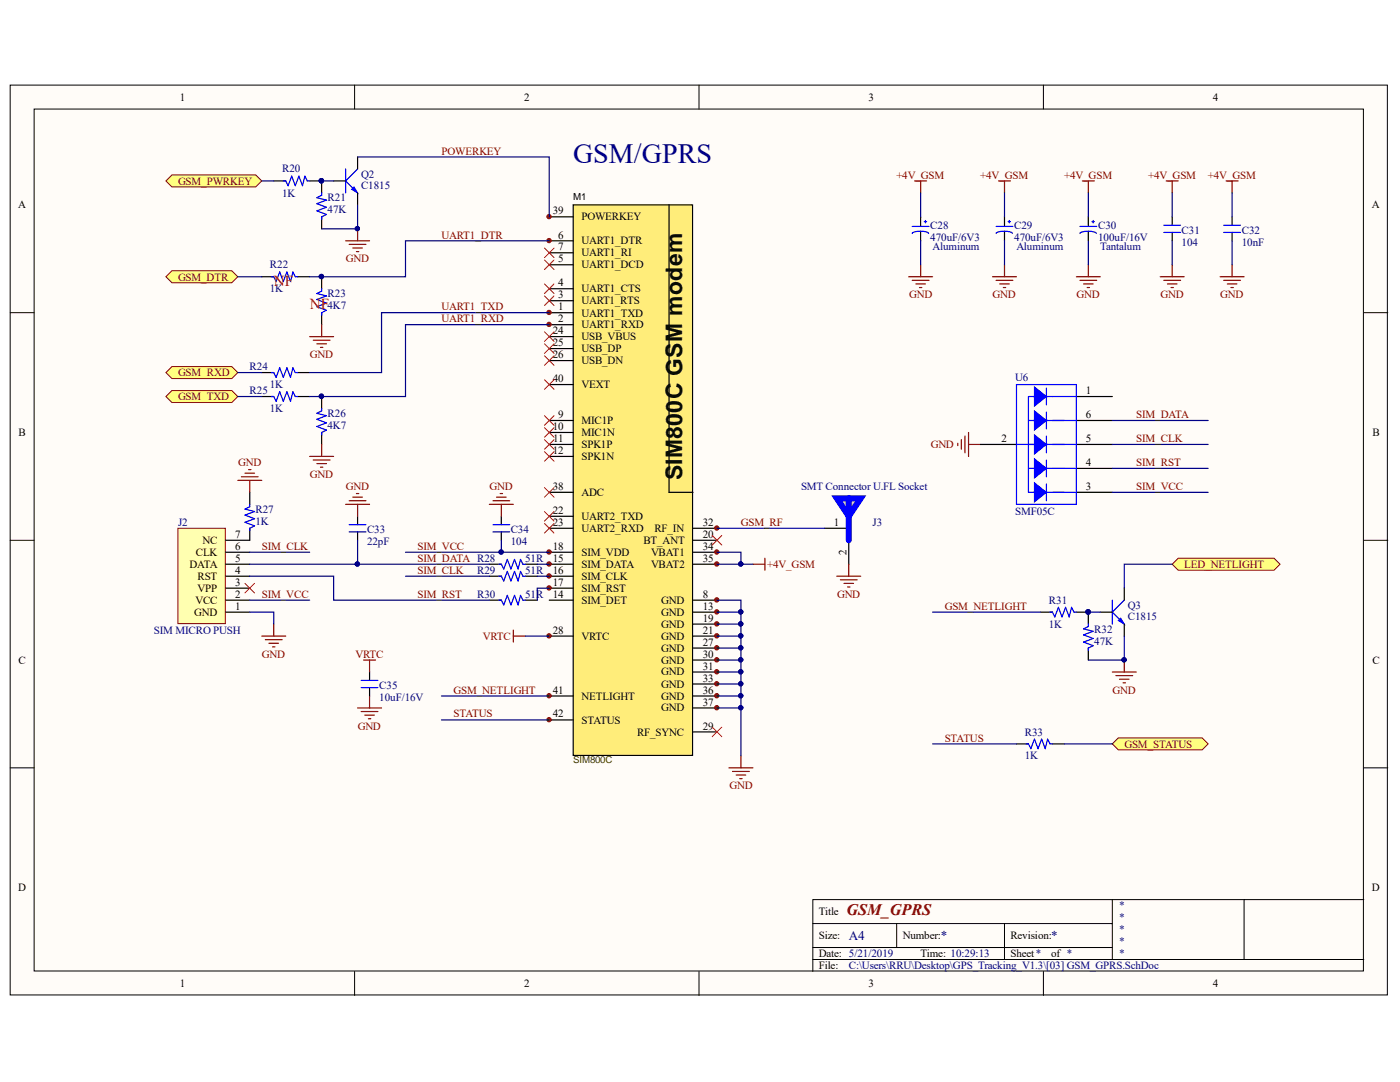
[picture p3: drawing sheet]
<svg xmlns="http://www.w3.org/2000/svg" width="279mm" height="216mm" viewBox="0 0 279 216" stroke-linecap="round" stroke-linejoin="round" font-family="sans-serif">
<defs><g id="words">
<text font-size="5.6" fill="#000080" x="114.4" y="32.5">GSM/GPRS</text>
<text font-size="4.5" fill="#080d02" x="136.1" y="95.9" transform="rotate(-90 136.1 95.9)">SIM800C GSM modem</text>
<text font-size="3.2" fill="#800000" x="168.9" y="182.6">GSM_GPRS</text>
<g font-size="3" fill="#f00">
<text x="54.6" y="57">NF</text>
<text x="61.8" y="61.7">NF</text>
</g>
<g font-size="2.6" fill="#000080">
<text x="169.4" y="187.5">A4</text>
<text x="187.8" y="187.5">*</text>
<text x="209.8" y="187.5">*</text>
</g>
<g font-size="2.2">
<text x="35.9" y="20.1">1</text>
<text x="104.6" y="20.1">2</text>
<text x="173.3" y="20.1">3</text>
<text x="242.1" y="20.1">4</text>
<text x="3.6" y="41.6">A</text>
<text x="273.8" y="41.6">A</text>
<text x="110.3" y="42.8">39</text>
<text x="111.4" y="47.6">6</text>
<text x="116" y="44">POWERKEY</text>
<text x="111.4" y="50">7</text>
<text x="111.4" y="52.3">5</text>
<text x="116" y="48.8">UART1_DTR</text>
<text x="116" y="51.2">UART1_RI</text>
<text x="116" y="53.5">UART1_DCD</text>
<text x="111.4" y="57.2">4</text>
<text x="111.4" y="59.5">3</text>
<text x="116" y="58.3">UART1_CTS</text>
<text x="111.4" y="61.9">1</text>
<text x="111.4" y="64.3">2</text>
<text x="116" y="60.7">UART1_RTS</text>
<text x="116" y="63.2">UART1_TXD</text>
<text x="116" y="65.5">UART1_RXD</text>
<text x="110.3" y="66.7">24</text>
<text x="110.3" y="69.1">25</text>
<text x="110.3" y="71.4">26</text>
<text x="116" y="67.9">USB_VBUS</text>
<text x="116" y="70.3">USB_DP</text>
<text x="110.3" y="76.3">40</text>
<text x="116" y="72.7">USB_DN</text>
<text x="116" y="77.4">VEXT</text>
<text x="111.4" y="83.5">9</text>
<text x="216.7" y="78.6">1</text>
<text x="216.7" y="83.5">6</text>
<text x="3.7" y="87">B</text>
<text x="110.3" y="85.8">10</text>
<text x="110.4" y="88.2">11</text>
<text x="116" y="84.6">MIC1P</text>
<text x="116" y="87">MIC1N</text>
<text x="116" y="89.4">SPK1P</text>
<text x="199.9" y="88.2">2</text>
<text x="216.7" y="88.2">5</text>
<text x="273.9" y="87">B</text>
<text x="110.3" y="90.6">12</text>
<text x="116" y="91.8">SPK1N</text>
<text x="216.7" y="93">4</text>
<text x="110.3" y="97.7">38</text>
<text x="116" y="99">ADC</text>
<text x="216.7" y="97.7">3</text>
<text x="46.9" y="107.3">7</text>
<text x="110.3" y="102.6">22</text>
<text x="110.3" y="104.9">23</text>
<text x="116" y="103.7">UART2_TXD</text>
<text x="116" y="106.1">UART2_RXD</text>
<text x="130.6" y="106.1">RF_IN</text>
<text x="140.2" y="107.3">20</text>
<text x="140.2" y="104.9">32</text>
<text x="166.4" y="104.9">1</text>
<text x="37.8" y="113.3">DATA</text>
<text x="39.1" y="110.9">CLK</text>
<text x="40.4" y="108.6">NC</text>
<text x="46.9" y="112.1">5</text>
<text x="46.9" y="109.8">6</text>
<text x="110.3" y="109.8">18</text>
<text x="110.3" y="112.1">15</text>
<text x="116" y="110.9">SIM_VDD</text>
<text x="116" y="113.3">SIM_DATA</text>
<text x="128.4" y="108.6">BT_ANT</text>
<text x="129.9" y="113.3">VBAT2</text>
<text x="129.9" y="110.9">VBAT1</text>
<text x="140.2" y="112.1">35</text>
<text x="140.2" y="109.8">34</text>
<text x="168.9" y="110.8" transform="rotate(-90 168.9 110.8)">2</text>
<text x="39.4" y="118.1">VPP</text>
<text x="39.4" y="115.7">RST</text>
<text x="46.9" y="119.3">2</text>
<text x="46.9" y="116.9">3</text>
<text x="46.9" y="114.5">4</text>
<text x="110.3" y="114.5">16</text>
<text x="110.3" y="116.9">17</text>
<text x="110.3" y="119.3">14</text>
<text x="116" y="115.7">SIM_CLK</text>
<text x="116" y="118.1">SIM_RST</text>
<text x="140.2" y="119.3">8</text>
<text x="38.7" y="122.9">GND</text>
<text x="39" y="120.5">VCC</text>
<text x="46.9" y="121.7">1</text>
<text x="116" y="120.5">SIM_DET</text>
<text x="132" y="120.5">GND</text>
<text x="132" y="122.9">GND</text>
<text x="132" y="125.2">GND</text>
<text x="140.2" y="121.7">13</text>
<text x="140.2" y="124">19</text>
<text x="110.3" y="126.5">28</text>
<text x="116" y="127.7">VRTC</text>
<text x="132" y="127.7">GND</text>
<text x="132" y="130">GND</text>
<text x="140.2" y="126.5">21</text>
<text x="140.2" y="128.9">27</text>
<text x="140.2" y="131.2">30</text>
<text x="3.7" y="132.4">C</text>
<text x="132" y="132.4">GND</text>
<text x="132" y="134.8">GND</text>
<text x="132" y="137.2">GND</text>
<text x="140.2" y="133.6">31</text>
<text x="140.2" y="136.1">33</text>
<text x="273.9" y="132.4">C</text>
<text x="110.3" y="138.4">41</text>
<text x="110.3" y="143.2">42</text>
<text x="116" y="139.6">NETLIGHT</text>
<text x="132" y="139.6">GND</text>
<text x="132" y="142">GND</text>
<text x="140.2" y="138.4">36</text>
<text x="140.2" y="140.8">37</text>
<text x="116" y="144.4">STATUS</text>
<text x="127.1" y="146.8">RF_SYNC</text>
<text x="140.2" y="145.6">29</text>
<text x="3.6" y="177.8">D</text>
<text x="273.8" y="177.8">D</text>
<text x="163.4" y="182.6">Title</text>
<text x="163.4" y="187.4">Size:</text>
<text x="163.4" y="191">Date: 5/21/2019</text>
<text x="180.2" y="187.4">Number:</text>
<text x="183.7" y="191">Time: 10:29:13</text>
<text x="201.6" y="187.4">Revision:</text>
<text x="201.6" y="191">Sheet*</text>
<text x="209.8" y="191">of *</text>
<text x="35.9" y="196.9">1</text>
<text x="104.6" y="196.9">2</text>
<text x="163.4" y="193.4">File:</text>
<text x="173.3" y="196.9">3</text>
<text x="242.1" y="196.9">4</text>
</g>
<g font-size="2.2" fill="#000080">
<text x="56.3" y="34.4">R20</text>
<text x="72.1" y="35.4">Q2</text>
<text x="56.3" y="39.2">1K</text>
<text x="65.4" y="40.2">R21</text>
<text x="72.1" y="37.8">C1815</text>
<text x="65.4" y="42.5">47K</text>
<text x="185.7" y="45.7">C28</text>
<text x="202.4" y="45.7">C29</text>
<text x="219.2" y="45.7">C30</text>
<text x="235.8" y="46.7">C31</text>
<text x="247.8" y="46.7">C32</text>
<text x="53.9" y="53.5">R22</text>
<text x="185.7" y="48">470uF/6V3</text>
<text x="186.1" y="50">Aluminum</text>
<text x="202.4" y="48">470uF/6V3</text>
<text x="202.8" y="50">Aluminum</text>
<text x="219.2" y="48">100uF/16V</text>
<text x="219.6" y="50">Tantalum</text>
<text x="235.8" y="49">104</text>
<text x="247.8" y="49">10nF</text>
<text x="53.9" y="58.3">1K</text>
<text x="65.4" y="59.3">R23</text>
<text x="65.4" y="61.7">4K7</text>
<text x="49.8" y="73.9">R24</text>
<text x="53.9" y="77.4">1K</text>
<text x="202.6" y="76">U6</text>
<text x="49.8" y="78.6">R25</text>
<text x="53.9" y="82.3">1K</text>
<text x="65.4" y="83.2">R26</text>
<text x="65.4" y="85.6">4K7</text>
<text x="159.9" y="97.7">SMT Connector U.FL Socket</text>
<text x="35.5" y="104.9">J2</text>
<text x="51" y="102.3">R27</text>
<text x="51" y="104.7">1K</text>
<text x="73.2" y="106.4">C33</text>
<text x="101.9" y="106.4">C34</text>
<text x="174.2" y="104.9">J3</text>
<text x="202.6" y="102.8">SMF05C</text>
<text x="73.2" y="108.7">22pF</text>
<text x="101.9" y="108.7">104</text>
<text x="104.8" y="112.1">51R</text>
<text x="95.2" y="114.5">R29</text>
<text x="95.2" y="119.3">R30</text>
<text x="104.8" y="114.5">51R</text>
<text x="104.8" y="119.3">51R</text>
<text x="209.3" y="120.5">R31</text>
<text x="209.3" y="125.2">1K</text>
<text x="225.1" y="121.4">Q3</text>
<text x="225.1" y="123.8">C1815</text>
<text x="30.7" y="126.5">SIM MICRO PUSH</text>
<text x="218.4" y="126.2">R32</text>
<text x="218.4" y="128.6">47K</text>
<text x="75.7" y="137.5">C35</text>
<text x="75.7" y="139.9">10uF/16V</text>
<text x="204.5" y="146.8">R33</text>
<text x="204.5" y="151.5">1K</text>
<text x="223.2" y="181.5">*</text>
<text x="223.2" y="183.8">*</text>
<text x="223.2" y="186.2">*</text>
<text x="223.2" y="188.6">*</text>
<text x="223.2" y="191">*</text>
<text x="169.4" y="193.4">C:\Users\RRU\Desktop\GPS_Tracking_V1.3\[03] GSM_GPRS.SchDoc</text>
</g>
<g font-size="2.2" fill="#800000">
<text x="88.1" y="30.9">POWERKEY</text>
<text x="178.9" y="35.7">+4V_GSM</text>
<text x="195.6" y="35.7">+4V_GSM</text>
<text x="212.4" y="35.7">+4V_GSM</text>
<text x="229.1" y="35.7">+4V_GSM</text>
<text x="241.1" y="35.7">+4V_GSM</text>
<text x="35.5" y="36.9">GSM_PWRKEY</text>
<text x="88.1" y="47.6">UART1_DTR</text>
<text x="69" y="52.3">GND</text>
<text x="35.5" y="56">GSM_DTR</text>
<text x="181.4" y="59.5">GND</text>
<text x="198.1" y="59.5">GND</text>
<text x="214.8" y="59.5">GND</text>
<text x="231.6" y="59.5">GND</text>
<text x="243.5" y="59.5">GND</text>
<text x="88.1" y="61.9">UART1_TXD</text>
<text x="88.1" y="64.3">UART1_RXD</text>
<text x="61.8" y="71.4">GND</text>
<text x="35.5" y="75.1">GSM_RXD</text>
<text x="35.5" y="79.8">GSM_TXD</text>
<text x="226.8" y="83.5">SIM_DATA</text>
<text x="185.7" y="89.4">GND</text>
<text x="226.8" y="88.2">SIM_CLK</text>
<text x="47.5" y="93">GND</text>
<text x="61.8" y="95.4">GND</text>
<text x="226.8" y="93">SIM_RST</text>
<text x="69" y="97.7">GND</text>
<text x="97.7" y="97.7">GND</text>
<text x="226.8" y="97.7">SIM_VCC</text>
<text x="147.9" y="104.9">GSM_RF</text>
<text x="52.3" y="109.8">SIM_CLK</text>
<text x="83.3" y="112.1">SIM_DATA R28</text>
<text x="83.3" y="109.8">SIM_VCC</text>
<text x="153.1" y="113.3">+4V_GSM</text>
<text x="236.3" y="113.3">LED_NETLIGHT</text>
<text x="52.3" y="119.3">SIM_VCC</text>
<text x="83.3" y="119.3">SIM_RST</text>
<text x="83.3" y="114.5">SIM_CLK</text>
<text x="167.1" y="119.3">GND</text>
<text x="188.5" y="121.7">GSM_NETLIGHT</text>
<text x="52.3" y="131.2">GND</text>
<text x="71" y="131.2">VRTC</text>
<text x="96.3" y="127.7">VRTC</text>
<text x="90.5" y="138.4">GSM_NETLIGHT</text>
<text x="90.5" y="143.2">STATUS</text>
<text x="222" y="138.4">GND</text>
<text x="71.4" y="145.6">GND</text>
<text x="188.5" y="148">STATUS</text>
<text x="224.4" y="149.2">GSM_STATUS</text>
<text x="145.6" y="157.5">GND</text>
</g>
<text font-size="1.9" x="114.4" y="39.9">M1</text>
<text font-size="1.9" fill="#008000" x="114.4" y="152.3">SIM800C</text>
</g></defs>
<g fill="#fffcf8" stroke="#000" stroke-width=".2">
<path d="M2 17h274.9v181.5h-274.9z"/>
<path d="M6.8 21.8h265.3v172h-265.3z"/>
</g>
<g fill="none" stroke="#000" stroke-width=".2">
<path d="M70.8 17v4.8M139.5 17v4.8M208.2 17v4.8M2 62.4h4.8M272.2 62.4h4.8M2 107.8h4.8M272.2 107.8h4.8M2 153.2h4.8M272.2 153.2h4.8M222 179.5v12M248.3 179.5h-86.1v14.3M272.2 179.5h-23.9v12"/>
<path d="M70.8 193.8v4.8M139.5 193.8v4.8M162.2 184.3h59.8M162.2 191.5h110M162.2 189.1h59.8M179 184.3v4.8M200.5 184.3v7.2M208.2 193.8v4.8"/>
</g>
<path d="M114.4 40.9h23.8v109.8h-23.8z" fill="#ffed7a" stroke="#000" stroke-width=".24"/>
<g fill="none" stroke="#000" stroke-width=".24">
<path d="M109.6 43.3h4.8M109.6 48.1h4.8M109.6 50.4h4.8M109.6 52.8h4.8M109.6 57.6h4.8M133.5 40.9v57.3h4.8M109.6 60h4.8M109.6 62.4h4.8M109.6 64.8h4.8M109.6 67.2h4.8M109.6 69.6h4.8M109.6 72h4.8"/>
<path d="M109.6 76.7h4.8M109.6 83.9h4.8M109.6 86.3h4.8M109.6 88.7h4.8M109.6 91.1h4.8M109.6 98.2h4.8M109.6 119.8h4.8M109.6 103h4.8M109.6 105.4h4.8M109.6 110.2h4.8M109.6 112.6h4.8M109.6 115h4.8"/>
<path d="M109.6 117.4h4.8M138.3 119.8h4.8M138.3 105.4h4.8M138.3 110.2h4.8M138.3 112.6h4.8M138.3 107.8h4.8M164.6 105.4h4.8M169.4 107.8v4.8M109.6 126.9h4.8M109.6 138.9h4.8M138.3 122.1h4.8M138.3 124.5h4.8"/>
<path d="M138.3 126.9h4.8M138.3 129.3h4.8M138.3 138.9h4.8M138.3 131.7h4.8M138.3 134.1h4.8M138.3 136.5h4.8M109.6 143.7h4.8M138.3 146h4.8M138.3 141.3h4.8"/>
</g>
<g fill="none" stroke="#f00" stroke-width=".2">
<path d="M108.7 66.2l1.9 1.9M108.7 68.6l1.9 1.9M108.7 71l1.9 1.9M108.7 75.8l1.9 1.9M110.6 66.2l-1.9 1.9M110.6 68.6l-1.9 1.9M110.6 71l-1.9 1.9M110.6 75.8l-1.9 1.9M108.7 97.3l1.9 1.9M108.7 82.9l1.9 2M108.7 85.3l1.9 1.9M108.7 87.7l1.9 1.9"/>
<path d="M108.7 90.1l1.9 1.9M110.6 97.3l-1.9 1.9M110.6 82.9l-1.9 2M110.6 85.3l-1.9 1.9M110.6 87.7l-1.9 1.9M110.6 90.1l-1.9 1.9M142.1 106.8l1.9 2M144 106.8l-1.9 2M142.1 145.1l1.9 1.9M144 145.1l-1.9 1.9"/>
</g>
<path d="M150.3 112.6h2.4M152.7 111.4v2.4M145.5 153.2h4.8M146.2 153.9h3.3M146.9 154.6h1.9M147.6 155.4h.5M147.9 150.8v2.4" fill="none" stroke="#800000" stroke-width=".24"/>
<path d="M167 99.4h4.8l-2.4 3.6z" fill="#c0c0c0"/>
<path d="M167 99.4h4.8l-2.4 3.6zM169.4 99.4v8.4" fill="none" stroke="#00f" stroke-width="1.2"/>
<g fill="none" stroke="#800000" stroke-width=".24">
<path d="M69.7 99.9h3.3M70.4 99.2h1.9M71.1 98.5h.5M98.4 99.9h3.3M99.1 99.2h1.9M99.8 98.5h.5M191.1 88.4v.5M191.9 87.7v1.9M192.6 87v3.4M193.3 86.3v4.8M193.3 88.7h2.4M69 100.6h4.8"/>
<path d="M71.4 100.6v2.4M97.7 100.6h4.7M100.1 100.6v2.4M167 115h4.8M167.7 115.7h3.4M168.4 116.4h1.9M169.1 117.1h.5M169.4 112.6v2.4M52.2 126.9h4.8M53 127.6h3.3M53.7 128.4h1.9M54.4 129.1h.5"/>
<path d="M54.6 124.5v2.4"/>
</g>
<path d="M71.4 103v1.7M71.4 106.1v1.7M100.1 103v1.7M100.1 106.1v1.7M207.6 122.1h2.4M214.8 122.1h2.4" fill="none" stroke="#000" stroke-width=".24"/>
<path d="M69.7 106.1h3.3M69.7 104.7h3.3M98.4 106.1h3.3M98.4 104.7h3.3M222 119.8v4.7M224.4 119.8l-2.4 2.3 1.9 2M209.6 122.1h.4l.5 1 .7-1.9 .7 1.9 .8-1.9 .7 1.9 .5-1.9 .4 .9h.5" fill="none" stroke="#00f" stroke-width=".24"/>
<circle cx="217.2" cy="122.1" r=".43" fill="#000080" stroke="#000080" stroke-width=".2"/>
<path d="M223.2 123.8l.5-.5 .7 1.2z" fill="#00f"/>
<path d="M223.2 123.8l.5-.5 .7 1.2z" fill="none" stroke="#00f" stroke-width=".2"/>
<path d="M54.6 36.1h2.4M61.8 36.1h2.4M224.4 117.4v2.4M217.2 122.1v2.4M217.2 129.3v2.4M219.6 122.1h2.4M224.4 124.5v2.4M202.9 148.4h2.3M210 148.4h2.4" fill="none" stroke="#000" stroke-width=".24"/>
<path d="M222 134.1h4.8M222.7 134.8h3.3M223.4 135.5h1.9M224.1 136.2h.5M224.4 131.7v2.4" fill="none" stroke="#800000" stroke-width=".24"/>
<g fill="#000080" stroke="#000080" stroke-width=".2">
<circle cx="224.3" cy="131.7" r=".43"/>
<circle cx="217.2" cy="122.1" r=".43"/>
<circle cx="64.1" cy="36.1" r=".43"/>
</g>
<path d="M56.5 36.1h.5l.5 1 .7-2 .7 2 .7-2 .8 2 .4-2 .5 1h.5M69 33.7v4.8M71.4 33.7l-2.4 2.4 1.9 1.9M217.2 124.5v.5l-1 .5 2 .5-2 .7 2 .7-2 .7 2 .7-1 .5v.5M204.8 148.4h.4l.5 1 .7-1.9 .8 1.9 .7-1.9 .7 1.9 .5-1.9 .5 .9h.4" fill="none" stroke="#00f" stroke-width=".24"/>
<path d="M70.2 37.8l.4-.5 .8 1.2z" fill="#00f"/>
<path d="M70.2 37.8l.4-.5 .8 1.2z" fill="none" stroke="#00f" stroke-width=".2"/>
<path d="M64.2 36.1v2.4M66.6 36.1h2.4M71.4 31.3v2.4M71.4 38.5v2.4M64.2 43.3v2.4" fill="none" stroke="#000" stroke-width=".24"/>
<path d="M69 48.1h4.8M69.7 48.8h3.3M70.4 49.5h1.9M71.1 50.2h.5M71.4 45.7v2.4M102.4 125.7v2.4M102.4 126.9h2.4" fill="none" stroke="#800000" stroke-width=".24"/>
<g fill="#000080" stroke="#000080" stroke-width=".2">
<circle cx="71.3" cy="45.6" r=".43"/>
<circle cx="64.1" cy="36.1" r=".43"/>
</g>
<path d="M64.2 38.5v.5l-1 .4 1.9 .5-1.9 .7 1.9 .8-1.9 .7 1.9 .7-.9 .5v.5" fill="none" stroke="#00f" stroke-width=".24"/>
<path d="M108.7 102.1l1.9 1.9M108.7 104.5l1.9 1.9M110.6 102.1l-1.9 1.9M110.6 104.5l-1.9 1.9" fill="none" stroke="#f00" stroke-width=".2"/>
<g fill="#ffff80" stroke="#800000" stroke-width=".2">
<path d="M222 148.4l1.2-1.2h16.7l1.2 1.2-1.2 1.2h-16.7z" fill-rule="evenodd"/>
<path d="M33.1 74.3l1.2-1.2h12l1.2 1.2-1.2 1.2h-12z" fill-rule="evenodd"/>
<path d="M33.1 79.1l1.2-1.2h12l1.2 1.2-1.2 1.2h-12z" fill-rule="evenodd"/>
<path d="M33.1 55.2l1.2-1.2h12l1.2 1.2-1.2 1.2h-12z" fill-rule="evenodd"/>
<path d="M33.1 36.1l1.2-1.2h16.7l1.2 1.2-1.2 1.2h-16.7z" fill-rule="evenodd"/>
</g>
<g fill="none" stroke="#000" stroke-width=".24">
<path d="M52.2 55.2h2.4M59.4 55.2h2.4M64.2 55.2v2.4M183.7 43.3v1.9M183.7 46.1v2M200.5 43.3v1.9M200.5 46.1v2M217.2 43.3v1.9M217.2 46.1v2M233.9 43.3v1.6M233.9 46.4v1.7M245.9 43.3v1.6"/>
<path d="M245.9 46.4v1.7M52.2 74.3h2.4M52.2 79.1h2.4M59.4 74.3h2.4M59.4 79.1h2.4M64.2 62.4v2.4M64.2 79.1v2.4M64.2 86.3v2.4"/>
</g>
<g fill="none" stroke="#00f" stroke-width=".24">
<path d="M54.1 55.2h.5l.5 1 .7-1.9 .7 1.9 .8-1.9 .7 1.9 .5-1.9 .4 .9h.5M64.2 57.6v.5l-1 .5 1.9 .4-1.9 .8 1.9 .7-1.9 .7 1.9 .7-.9 .5v.5M182.1 45.2h3.3M184.4 44.2h.5M184.7 44v.5M185.3 46.6a3.1 3.1 0 0 0-3.2 0M198.8 45.2h3.3M201.2 44.2h.5M201.4 44v.5M202 46.6a3.1 3.1 0 0 0-3.2 0M215.5 45.2h3.4M217.9 44.2h.5"/>
<path d="M218.2 44v.5M218.8 46.6a3.1 3.1 0 0 0-3.3 0M232.3 44.9h3.3M232.3 46.4h3.3M244.2 44.9h3.4M244.2 46.4h3.4M54.1 74.3h.5l.5 1 .7-1.9 .7 1.9 .8-1.9 .7 1.9 .5-1.9 .4 .9h.5M54.1 79.1h.5l.5 1 .7-1.9 .7 1.9 .8-1.9 .7 1.9 .5-1.9 .4 .9h.5M64.2 81.5v.5l-1 .5 1.9 .4-1.9 .8 1.9 .7-1.9 .7 1.9 .7-.9 .5v.5"/>
</g>
<g fill="#000080" stroke="#000080" stroke-width=".2">
<circle cx="64.1" cy="55.2" r=".43"/>
<circle cx="64.1" cy="79.1" r=".43"/>
</g>
<g fill="none" stroke="#800000" stroke-width=".24">
<path d="M182.5 36.1h2.4M183.7 36.1v2.4M199.3 36.1h2.4M200.5 36.1v2.4M216 36.1h2.4M217.2 36.1v2.4M232.7 36.1h2.4M233.9 36.1v2.4M244.7 36.1h2.4M245.9 36.1v2.4M181.3 55.2h4.8M182.1 55.9h3.3"/>
<path d="M182.8 56.7h1.9M183.5 57.4h.5M183.7 52.8v2.4M198.1 55.2h4.8M198.8 55.9h3.3M199.5 56.7h1.9M200.2 57.4h.5M200.5 52.8v2.4M214.8 55.2h4.8M215.5 55.9h3.4M216.2 56.7h2M217 57.4h.4"/>
<path d="M217.2 52.8v2.4M231.5 55.2h4.8M232.3 55.9h3.3M233 56.7h1.9M233.7 57.4h.5M233.9 52.8v2.4M243.5 55.2h4.8M244.2 55.9h3.4M244.9 56.7h1.9M245.7 57.4h.4M245.9 52.8v2.4M61.8 67.2h4.8"/>
<path d="M62.5 67.9h3.4M63.2 68.6h1.9M64 69.3h.4M64.2 64.8v2.4M61.8 91.1h4.8M62.5 91.8h3.4M63.2 92.5h1.9M64 93.2h.4M64.2 88.7v2.4"/>
</g>
<path d="M108.7 56.7l1.9 1.9M108.7 59l1.9 2M108.7 51.9l1.9 1.9M108.7 49.5l1.9 1.9M110.6 56.7l-1.9 1.9M110.6 59l-1.9 2M110.6 51.9l-1.9 1.9M110.6 49.5l-1.9 1.9" fill="none" stroke="#f00" stroke-width=".2"/>
<g fill="#800000" stroke="#800000" stroke-width=".2">
<circle cx="109.6" cy="62.3" r=".43"/>
<circle cx="109.6" cy="64.7" r=".43"/>
<circle cx="109.6" cy="117.3" r=".43"/>
<circle cx="109.6" cy="126.9" r=".43"/>
<circle cx="109.6" cy="138.8" r=".43"/>
<circle cx="109.6" cy="143.6" r=".43"/>
<circle cx="109.6" cy="110.1" r=".43"/>
<circle cx="109.6" cy="112.5" r=".43"/>
<circle cx="109.6" cy="114.9" r=".43"/>
<circle cx="109.6" cy="43.2" r=".43"/>
<circle cx="109.6" cy="48" r=".43"/>
<circle cx="143" cy="105.4" r=".43"/>
<circle cx="143" cy="110.1" r=".43"/>
<circle cx="143" cy="112.5" r=".43"/>
<circle cx="143" cy="119.7" r=".43"/>
<circle cx="143" cy="122.1" r=".43"/>
<circle cx="143" cy="124.5" r=".43"/>
<circle cx="143" cy="126.9" r=".43"/>
<circle cx="143" cy="129.3" r=".43"/>
<circle cx="143" cy="131.7" r=".43"/>
<circle cx="143" cy="136.4" r=".43"/>
<circle cx="143" cy="134" r=".43"/>
<circle cx="143" cy="138.8" r=".43"/>
<circle cx="143" cy="141.2" r=".43"/>
</g>
<path d="M233.9 112.6l1.2-1.2h19.2l1.2 1.2-1.2 1.2h-19.2z" fill-rule="evenodd" fill="#ffff80" stroke="#800000" stroke-width=".2"/>
<path d="M214.8 79.1h7.2M195.7 88.7h7.2M214.8 88.7h7.2M214.8 98.2h7.2M214.8 93.5h7.2M214.8 83.9h7.2M97.7 112.6h2.4M97.7 115h2.4M97.7 119.8h2.4M104.8 112.6h2.4M104.8 115h2.4M104.8 119.8h2.4" fill="none" stroke="#000" stroke-width=".24"/>
<path d="M202.9 76.7h11.9v23.9h-11.9zM99.6 112.6h.5l.4 .9 .7-1.9 .8 1.9 .7-1.9 .7 1.9 .5-1.9 .5 1h.4M99.6 115h.5l.4 .9 .7-1.9 .8 1.9 .7-1.9 .7 1.9 .5-1.9 .5 1h.4M99.6 119.8h.5l.4 .9 .7-1.9 .8 1.9 .7-1.9 .7 1.9 .5-1.9 .5 1h.4" fill="none" stroke="#00f" stroke-width=".24"/>
<path d="M206.4 77.2l2.4 1.9-2.4 1.9z" fill="#00f"/>
<path d="M206.4 77.2l2.4 1.9-2.4 1.9z" fill="none" stroke="#00f" stroke-width=".2"/>
<path d="M206.2 79.1h.7M208.6 79.1h.5M208.8 77.5v3.3" fill="none" stroke="#00f" stroke-width=".24"/>
<path d="M206.4 82l2.4 1.9-2.4 1.9z" fill="#00f"/>
<path d="M206.4 82l2.4 1.9-2.4 1.9z" fill="none" stroke="#00f" stroke-width=".2"/>
<path d="M206.2 83.9h.7M208.6 83.9h.5M208.8 82.2v3.4" fill="none" stroke="#00f" stroke-width=".24"/>
<path d="M206.4 86.8l2.4 1.9-2.4 1.9z" fill="#00f"/>
<path d="M206.4 86.8l2.4 1.9-2.4 1.9z" fill="none" stroke="#00f" stroke-width=".2"/>
<path d="M206.2 88.7h.7M208.6 88.7h.5M208.8 87v3.4" fill="none" stroke="#00f" stroke-width=".24"/>
<path d="M206.4 91.6l2.4 1.9-2.4 1.9z" fill="#00f"/>
<path d="M206.4 91.6l2.4 1.9-2.4 1.9z" fill="none" stroke="#00f" stroke-width=".2"/>
<path d="M206.2 93.5h.7M208.6 93.5h.5M208.8 91.8v3.3" fill="none" stroke="#00f" stroke-width=".24"/>
<path d="M206.4 96.3l2.4 1.9-2.4 2z" fill="#00f"/>
<path d="M206.4 96.3l2.4 1.9-2.4 2z" fill="none" stroke="#00f" stroke-width=".2"/>
<path d="M214.8 79.1h-9.6v19.1h9.6M202.9 88.7h11.9M205.2 83.9h9.6M205.2 93.5h9.6M208.8 96.6v3.3" fill="none" stroke="#00f" stroke-width=".24"/>
<path d="M35.5 105.4h9.5v19h-9.5z" fill="#ffffb0" stroke="#800000" stroke-width=".2"/>
<path d="M49.8 98.2v2.4M45.1 119.8h4.7M45.1 117.4h4.7M45.1 115h4.7M45.1 112.6h4.7M45.1 110.2h4.7M49.8 105.4v2.4h-4.7M45.1 122.1h4.7M73.8 134.1v1.7M73.8 137.2v1.7" fill="none" stroke="#000" stroke-width=".24"/>
<path d="M48.9 116.4l1.9 1.9M50.8 116.4l-1.9 1.9" fill="none" stroke="#f00" stroke-width=".2"/>
<path d="M49.8 100.6v.5l-.9 .5 1.9 .5-1.9 .7 1.9 .7-1.9 .7 1.9 .7-1 .5v.5M72.1 135.8h3.3M72.1 137.2h3.3" fill="none" stroke="#00f" stroke-width=".24"/>
<path d="M47.5 95.9h4.7M48.2 95.1h3.3M48.9 94.4h1.9M49.6 93.7h.5M49.8 95.9v2.3M72.6 131.7h2.3M73.8 131.7v2.4M73.8 138.9v2.4M71.4 141.3h4.7M72.1 142h3.3M72.8 142.7h1.9M73.5 143.4h.5" fill="none" stroke="#800000" stroke-width=".24"/>
<g fill="none" stroke="#000080" stroke-width=".24">
<path d="M52.2 36.1h2.4M64.2 36.1h2.4M71.4 31.3h38.2v12M183.7 38.5v4.8M200.5 38.5v4.8M217.2 38.5v4.8M233.9 38.5v4.8M245.9 38.5v4.8M47.5 55.2h4.7M71.4 40.9v4.8h-7.2M109.6 48.1h-28.7v7.1h-19.1M183.7 48.1v4.7"/>
<path d="M200.5 48.1v4.7M217.2 48.1v4.7M233.9 48.1v4.7M245.9 48.1v4.7M47.5 74.3h4.7M47.5 79.1h4.7M109.6 62.4h-33.5v11.9h-14.3M109.6 64.8h-28.7v14.3h-19.1M222 98.2h19.1M222 88.7h19.1M222 83.9h19.1M222 93.5h19.1"/>
<path d="M49.8 115h16.8v4.8h31.1M49.8 112.6h47.9M49.8 119.8h12M49.8 110.2h12M71.4 107.8v4.8M80.9 110.2h28.7M80.9 115h16.8M100.1 107.8v2.4M107.2 112.6h2.4M107.2 115h2.4M109.6 117.4h-2.4v2.4M143.1 110.2h4.8v2.4h2.4"/>
<path d="M143.1 119.8h4.8v31M143.1 112.6h4.8M143.1 105.4h21.5M233.9 112.6h-9.5v4.8M49.8 122.1h4.8v2.4M88.1 138.9h21.5M104.8 126.9h4.8M143.1 138.9h4.8M143.1 136.5h4.8M143.1 134.1h4.8M143.1 131.7h4.8M143.1 129.3h4.8"/>
<path d="M143.1 126.9h4.8M143.1 124.5h4.8M143.1 122.1h4.8M186.1 122.1h21.5M217.2 122.1h2.4M224.4 126.9v4.8h-7.2M88.1 143.7h21.5M143.1 141.3h4.8M186.1 148.4h16.8M212.4 148.4h9.6"/>
</g>
<g fill="#000080" stroke="#000080" stroke-width=".2">
<circle cx="147.8" cy="112.5" r=".43"/>
<circle cx="147.8" cy="141.2" r=".43"/>
<circle cx="147.8" cy="138.8" r=".43"/>
<circle cx="147.8" cy="136.4" r=".43"/>
<circle cx="147.8" cy="134" r=".43"/>
<circle cx="147.8" cy="131.7" r=".43"/>
<circle cx="147.8" cy="129.3" r=".43"/>
<circle cx="147.8" cy="126.9" r=".43"/>
<circle cx="147.8" cy="124.5" r=".43"/>
<circle cx="147.8" cy="122.1" r=".43"/>
<circle cx="100" cy="110.1" r=".43"/>
<circle cx="217.2" cy="122.1" r=".43"/>
<circle cx="224.3" cy="131.7" r=".43"/>
<circle cx="64.1" cy="36.1" r=".43"/>
<circle cx="71.3" cy="45.6" r=".43"/>
<circle cx="71.3" cy="112.5" r=".43"/>
<circle cx="64.1" cy="79.1" r=".43"/>
<circle cx="64.1" cy="55.2" r=".43"/>
</g>
<use href="#words"/>
</svg>
